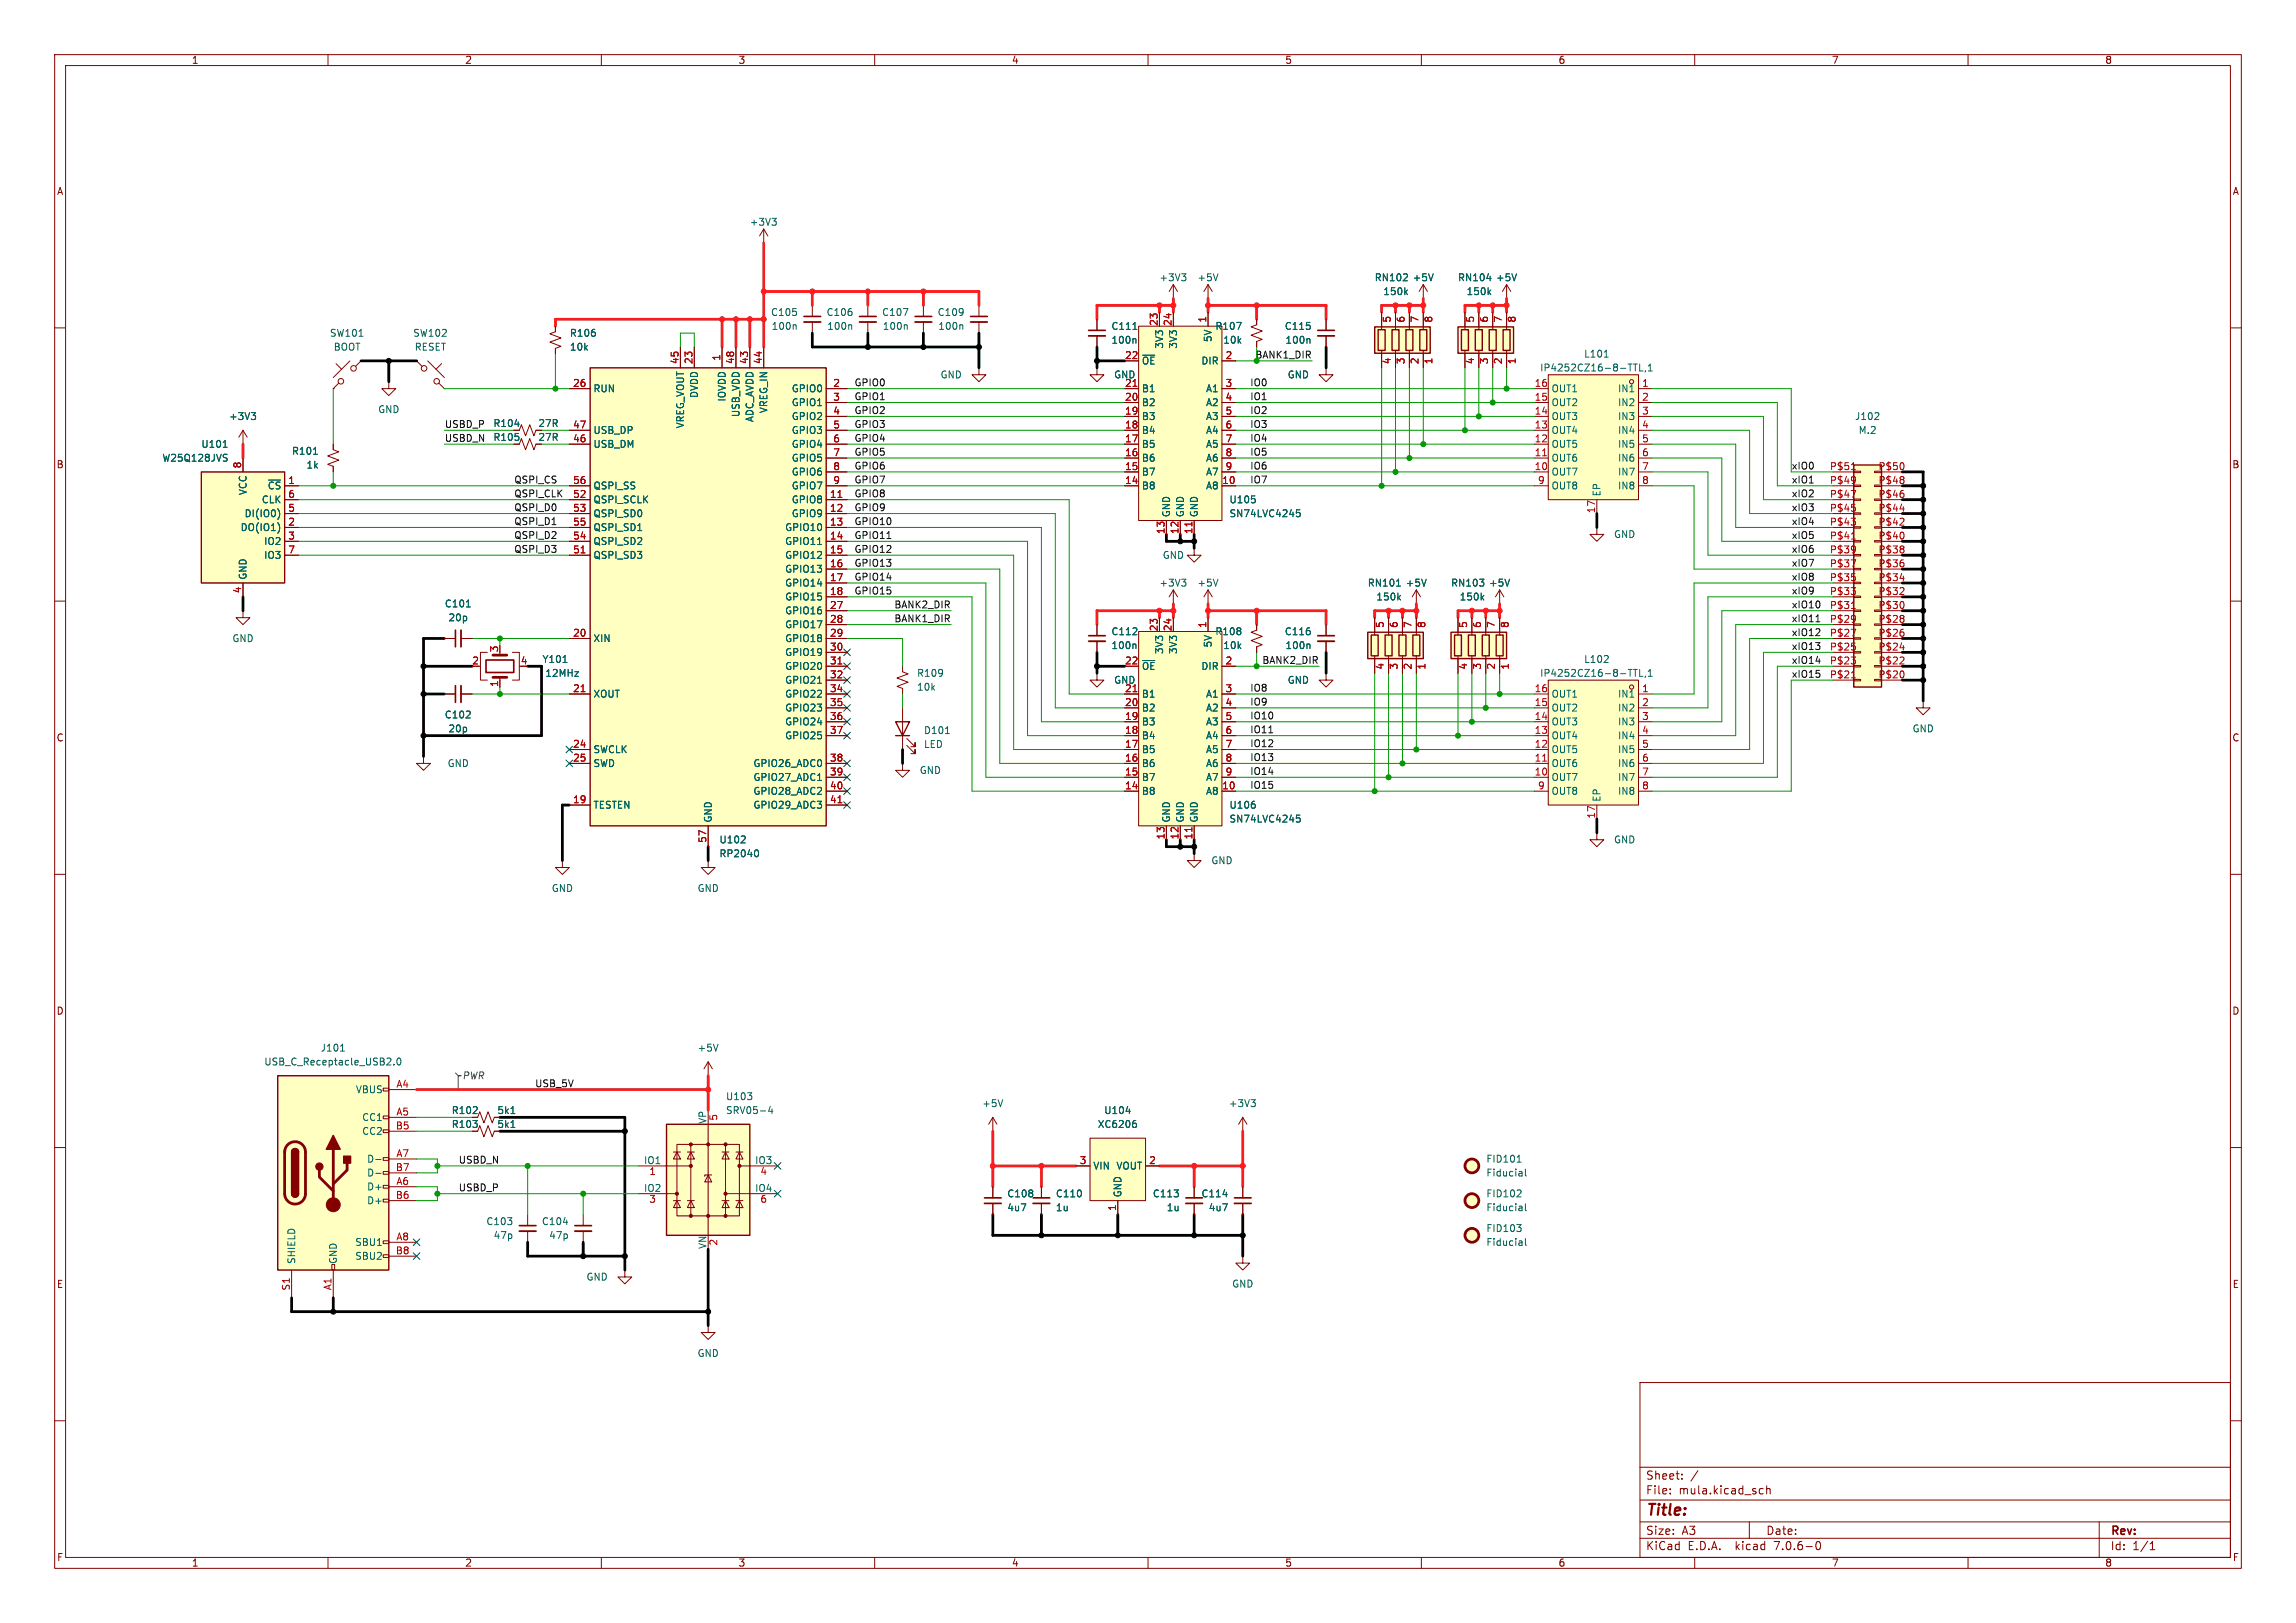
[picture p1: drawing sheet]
<svg xmlns="http://www.w3.org/2000/svg" width="420mm" height="297mm" viewBox="0 0 420 297" stroke-linecap="round" stroke-linejoin="round" font-family="sans-serif">
<defs><g id="words">
<text font-size="2.8" fill="#840000" x="301" y="277.9">Title:</text>
<g font-size="2.1" fill="#840000">
<text x="301" y="273.7">File:</text>
<text x="301" y="271">Sheet:</text>
<text x="307.1" y="273.7">mula.kicad_sch</text>
<text x="301" y="281.1">Size:</text>
<text x="307.6" y="281.1">A3</text>
<text x="323" y="281.1">Date:</text>
<text x="386" y="281.3">Rev:</text>
<text x="301" y="283.9">KiCad</text>
<text x="308.7" y="283.9">E.D.A.</text>
<text x="317.6" y="283.9">kicad</text>
<text x="324.8" y="283.9">7.0.6-0</text>
<text x="386" y="283.9">Id:</text>
<text x="390.1" y="283.9">1/1</text>
</g>
<g font-size="1.8" fill="#840000">
<text x="35" y="11.9">1</text>
<text x="85" y="11.9">2</text>
<text x="135" y="11.9">3</text>
<text x="185" y="11.9">4</text>
<text x="235" y="11.9">5</text>
<text x="285" y="11.9">6</text>
<text x="335" y="11.9">7</text>
<text x="385" y="11.9">8</text>
<text x="10.3" y="35.9">A</text>
<text x="408.3" y="35.9">A</text>
<text x="98.4" y="80.9">27R</text>
<text x="98.4" y="78.3">27R</text>
<text x="10.3" y="85.9">B</text>
<text x="408.2" y="85.9">B</text>
<text x="10.3" y="135.9">C</text>
<text x="408.2" y="135.9">C</text>
<text x="10.3" y="185.9">D</text>
<text x="408.2" y="185.9">D</text>
<text x="90.9" y="204.1">5k1</text>
<text x="90.9" y="206.6">5k1</text>
<text x="10.3" y="235.9">E</text>
<text x="408.3" y="235.9">E</text>
<text x="10.3" y="285.9">F</text>
<text x="35" y="286.9">1</text>
<text x="85" y="286.9">2</text>
<text x="135" y="286.9">3</text>
<text x="185" y="286.9">4</text>
<text x="235" y="286.9">5</text>
<text x="285" y="286.9">6</text>
<text x="335" y="286.9">7</text>
<text x="385" y="286.9">8</text>
<text x="408.3" y="285.9">F</text>
</g>
<g font-size="1.8" fill="#006464">
<text x="137.1" y="41.5">+3V3</text>
<text x="212" y="51.7">+3V3</text>
<text x="218.9" y="51.7">+5V</text>
<text x="251.4" y="51.7">RN102</text>
<text x="258.3" y="51.7">+5V</text>
<text x="266.6" y="51.7">RN104</text>
<text x="273.6" y="51.7">+5V</text>
<text x="140.9" y="58">C105</text>
<text x="151.1" y="58">C106</text>
<text x="161.3" y="58">C107</text>
<text x="171.4" y="58">C109</text>
<text x="252.9" y="54.2">150k</text>
<text x="268.2" y="54.2">150k</text>
<text x="60.3" y="61.8">SW101</text>
<text x="60.9" y="64.4">BOOT</text>
<text x="75.5" y="61.8">SW102</text>
<text x="75.8" y="64.4">RESET</text>
<text x="104.1" y="61.8">R106</text>
<text x="104.1" y="64.4">10k</text>
<text x="141.1" y="60.6">100n</text>
<text x="151.2" y="60.6">100n</text>
<text x="161.4" y="60.6">100n</text>
<text x="171.5" y="60.6">100n</text>
<text x="203.2" y="60.6">C111</text>
<text x="203.2" y="63.1">100n</text>
<text x="213" y="63.9" transform="rotate(-90 213 63.9)">3V3</text>
<text x="215.5" y="63.9" transform="rotate(-90 215.5 63.9)">3V3</text>
<text x="221.8" y="62.7" transform="rotate(-90 221.8 62.7)">5V</text>
<text x="222.2" y="60.6">R107</text>
<text x="223.7" y="63.1">10k</text>
<text x="234.9" y="60.6">C115</text>
<text x="235" y="63.1">100n</text>
<text x="289.7" y="65.6">L101</text>
<text x="108.5" y="72">RUN</text>
<text x="144.7" y="72">GPIO0</text>
<text x="172" y="69.4">GND</text>
<text x="203.7" y="69.4">GND</text>
<text x="208.8" y="72">B1</text>
<text x="208.8" y="66.9">~{OE}</text>
<text x="219.7" y="66.9">DIR</text>
<text x="220.5" y="72">A1</text>
<text x="235.5" y="69.4">GND</text>
<text x="281.6" y="68.2">IP4252CZ16-8-TTL,1</text>
<text x="283.7" y="72">OUT1</text>
<text x="295.9" y="72">IN1</text>
<text x="41.8" y="77.1">+3V3</text>
<text x="69.1" y="75.8">GND</text>
<text x="127.9" y="72.9" transform="rotate(-90 127.9 72.9)">DVDD</text>
<text x="132.9" y="73.6" transform="rotate(-90 132.9 73.6)">IOVDD</text>
<text x="135.5" y="76.4" transform="rotate(-90 135.5 76.4)">USB_VDD</text>
<text x="138" y="77.3" transform="rotate(-90 138 77.3)">ADC_AVDD</text>
<text x="140.6" y="75.7" transform="rotate(-90 140.6 75.7)">VREG_IN</text>
<text x="144.7" y="74.5">GPIO1</text>
<text x="144.7" y="77.1">GPIO2</text>
<text x="208.8" y="77.1">B3</text>
<text x="208.8" y="74.5">B2</text>
<text x="220.5" y="74.5">A2</text>
<text x="220.5" y="77.1">A3</text>
<text x="283.7" y="77.1">OUT3</text>
<text x="283.7" y="74.5">OUT2</text>
<text x="295.9" y="74.5">IN2</text>
<text x="295.9" y="77.1">IN3</text>
<text x="339.2" y="77.1">J102</text>
<text x="36.7" y="82.1">U101</text>
<text x="53.3" y="83.4">R101</text>
<text x="90.2" y="80.9">R105</text>
<text x="90.2" y="78.3">R104</text>
<text x="108.5" y="82.1">USB_DM</text>
<text x="108.5" y="79.6">USB_DP</text>
<text x="125.3" y="78.5" transform="rotate(-90 125.3 78.5)">VREG_VOUT</text>
<text x="144.7" y="79.6">GPIO3</text>
<text x="144.7" y="82.1">GPIO4</text>
<text x="208.8" y="82.1">B5</text>
<text x="208.8" y="79.6">B4</text>
<text x="220.5" y="79.6">A4</text>
<text x="220.5" y="82.1">A5</text>
<text x="283.7" y="82.1">OUT5</text>
<text x="283.7" y="79.6">OUT4</text>
<text x="295.9" y="79.6">IN4</text>
<text x="295.9" y="82.1">IN5</text>
<text x="339.9" y="79.6">M.2</text>
<text x="29.6" y="84.7">W25Q128JVS</text>
<text x="48.9" y="89.8">~{CS}</text>
<text x="56" y="86">1k</text>
<text x="108.5" y="89.8">QSPI_SS</text>
<text x="144.7" y="84.7">GPIO5</text>
<text x="144.7" y="87.2">GPIO6</text>
<text x="144.7" y="89.8">GPIO7</text>
<text x="208.8" y="89.8">B8</text>
<text x="208.8" y="87.2">B7</text>
<text x="208.8" y="84.7">B6</text>
<text x="220.5" y="89.8">A8</text>
<text x="220.5" y="84.7">A6</text>
<text x="220.5" y="87.2">A7</text>
<text x="283.7" y="87.2">OUT7</text>
<text x="283.7" y="84.7">OUT6</text>
<text x="283.7" y="89.8">OUT8</text>
<text x="295.9" y="84.7">IN6</text>
<text x="295.9" y="87.2">IN7</text>
<text x="295.9" y="89.8">IN8</text>
<text x="44.6" y="94.8">DI(IO0)</text>
<text x="45.3" y="90.7" transform="rotate(-90 45.3 90.7)">VCC</text>
<text x="47.8" y="92.3">CLK</text>
<text x="108.5" y="92.3">QSPI_SCLK</text>
<text x="108.5" y="94.8">QSPI_SD0</text>
<text x="144.7" y="92.3">GPIO8</text>
<text x="144.7" y="94.8">GPIO9</text>
<text x="214.2" y="94.7" transform="rotate(-90 214.2 94.7)">GND</text>
<text x="216.8" y="94.7" transform="rotate(-90 216.8 94.7)">GND</text>
<text x="219.3" y="94.7" transform="rotate(-90 219.3 94.7)">GND</text>
<text x="224.8" y="94.8">SN74LVC4245</text>
<text x="224.8" y="92.3">U105</text>
<text x="293" y="90.9" transform="rotate(-90 293 90.9)">EP</text>
<text x="43.9" y="97.4">DO(IO1)</text>
<text x="48.2" y="99.9">IO2</text>
<text x="108.5" y="99.9">QSPI_SD2</text>
<text x="108.5" y="97.4">QSPI_SD1</text>
<text x="143.5" y="97.4">GPIO10</text>
<text x="143.5" y="99.9">GPIO11</text>
<text x="295.1" y="98.7">GND</text>
<text x="45.3" y="106.2" transform="rotate(-90 45.3 106.2)">GND</text>
<text x="48.2" y="102.5">IO3</text>
<text x="108.5" y="102.5">QSPI_SD3</text>
<text x="143.5" y="102.5">GPIO12</text>
<text x="143.5" y="105">GPIO13</text>
<text x="143.5" y="107.5">GPIO14</text>
<text x="212" y="107.5">+3V3</text>
<text x="212.6" y="102.5">GND</text>
<text x="218.9" y="107.5">+5V</text>
<text x="250.1" y="107.5">RN101</text>
<text x="257" y="107.5">+5V</text>
<text x="265.3" y="107.5">RN103</text>
<text x="272.3" y="107.5">+5V</text>
<text x="81.3" y="111.4">C101</text>
<text x="81.9" y="113.9">20p</text>
<text x="143.5" y="110.1">GPIO15</text>
<text x="143.5" y="112.6">GPIO16</text>
<text x="251.7" y="110.1">150k</text>
<text x="266.9" y="110.1">150k</text>
<text x="42.4" y="117.7">GND</text>
<text x="108.5" y="117.7">XIN</text>
<text x="143.5" y="115.2">GPIO17</text>
<text x="143.5" y="117.7">GPIO18</text>
<text x="203.2" y="116.4">C112</text>
<text x="203.2" y="119">100n</text>
<text x="213" y="119.8" transform="rotate(-90 213 119.8)">3V3</text>
<text x="215.5" y="119.8" transform="rotate(-90 215.5 119.8)">3V3</text>
<text x="221.8" y="118.6" transform="rotate(-90 221.8 118.6)">5V</text>
<text x="222.2" y="116.4">R108</text>
<text x="223.7" y="119">10k</text>
<text x="234.9" y="116.4">C116</text>
<text x="235" y="119">100n</text>
<text x="99.1" y="121.5">Y101</text>
<text x="99.7" y="124.1">12MHz</text>
<text x="143.5" y="120.2">GPIO19</text>
<text x="143.5" y="122.8">GPIO20</text>
<text x="143.5" y="125.3">GPIO21</text>
<text x="167.6" y="124.1">R109</text>
<text x="203.7" y="125.3">GND</text>
<text x="208.8" y="122.8">~{OE}</text>
<text x="219.7" y="122.8">DIR</text>
<text x="235.5" y="125.3">GND</text>
<text x="281.6" y="124.1">IP4252CZ16-8-TTL,1</text>
<text x="289.7" y="121.5">L102</text>
<text x="81.3" y="131.7">C102</text>
<text x="108.5" y="127.9">XOUT</text>
<text x="143.5" y="127.9">GPIO22</text>
<text x="143.5" y="130.4">GPIO23</text>
<text x="167.6" y="126.6">10k</text>
<text x="208.8" y="130.4">B2</text>
<text x="208.8" y="127.9">B1</text>
<text x="220.5" y="127.9">A1</text>
<text x="220.5" y="130.4">A2</text>
<text x="283.7" y="130.4">OUT2</text>
<text x="283.7" y="127.9">OUT1</text>
<text x="295.9" y="127.9">IN1</text>
<text x="295.9" y="130.4">IN2</text>
<text x="81.9" y="134.2">20p</text>
<text x="143.5" y="132.9">GPIO24</text>
<text x="143.5" y="135.5">GPIO25</text>
<text x="168.9" y="134.5">D101</text>
<text x="168.9" y="137.1">LED</text>
<text x="208.8" y="135.5">B4</text>
<text x="208.8" y="132.9">B3</text>
<text x="220.5" y="132.9">A3</text>
<text x="220.5" y="135.5">A4</text>
<text x="283.7" y="135.5">OUT4</text>
<text x="283.7" y="132.9">OUT3</text>
<text x="295.9" y="132.9">IN3</text>
<text x="295.9" y="135.5">IN4</text>
<text x="349.8" y="134.2">GND</text>
<text x="81.8" y="140.6">GND</text>
<text x="108.5" y="138">SWCLK</text>
<text x="108.5" y="140.6">SWD</text>
<text x="137.7" y="140.6">GPIO26_ADC0</text>
<text x="137.7" y="143.1">GPIO27_ADC1</text>
<text x="168.1" y="141.8">GND</text>
<text x="208.8" y="143.1">B7</text>
<text x="208.8" y="140.6">B6</text>
<text x="208.8" y="138">B5</text>
<text x="220.5" y="138">A5</text>
<text x="220.5" y="140.6">A6</text>
<text x="220.5" y="143.1">A7</text>
<text x="283.7" y="143.1">OUT7</text>
<text x="283.7" y="140.6">OUT6</text>
<text x="283.7" y="138">OUT5</text>
<text x="295.9" y="138">IN5</text>
<text x="295.9" y="140.6">IN6</text>
<text x="295.9" y="143.1">IN7</text>
<text x="108.5" y="148.2">TESTEN</text>
<text x="137.7" y="145.6">GPIO28_ADC2</text>
<text x="137.7" y="148.2">GPIO29_ADC3</text>
<text x="208.8" y="145.6">B8</text>
<text x="220.5" y="145.6">A8</text>
<text x="224.8" y="148.2">U106</text>
<text x="283.7" y="145.6">OUT8</text>
<text x="293" y="146.8" transform="rotate(-90 293 146.8)">EP</text>
<text x="295.9" y="145.6">IN8</text>
<text x="130.4" y="150.6" transform="rotate(-90 130.4 150.6)">GND</text>
<text x="131.5" y="154.5">U102</text>
<text x="214.2" y="150.6" transform="rotate(-90 214.2 150.6)">GND</text>
<text x="216.8" y="150.6" transform="rotate(-90 216.8 150.6)">GND</text>
<text x="219.3" y="150.6" transform="rotate(-90 219.3 150.6)">GND</text>
<text x="224.8" y="150.7">SN74LVC4245</text>
<text x="295.1" y="154.5">GND</text>
<text x="131.5" y="157.1">RP2040</text>
<text x="221.5" y="158.3">GND</text>
<text x="100.8" y="163.4">GND</text>
<text x="127.5" y="163.4">GND</text>
<text x="48.2" y="195.2">USB_C_Receptacle_USB2.0</text>
<text x="58.6" y="192.6">J101</text>
<text x="127.5" y="192.6">+5V</text>
<text x="65" y="200.3">VBUS</text>
<text x="132.7" y="201.5">U103</text>
<text x="179.6" y="202.8">+5V</text>
<text x="224.7" y="202.8">+3V3</text>
<text x="66.2" y="205.3">CC1</text>
<text x="66.2" y="207.9">CC2</text>
<text x="82.5" y="204.1">R102</text>
<text x="82.5" y="206.6">R103</text>
<text x="129.3" y="205.8" transform="rotate(-90 129.3 205.8)">VP</text>
<text x="132.7" y="204.1">SRV05-4</text>
<text x="200.7" y="206.6">XC6206</text>
<text x="201.9" y="204.1">U104</text>
<text x="67.1" y="213">D-</text>
<text x="67.1" y="215.5">D-</text>
<text x="117.7" y="213.1">IO1</text>
<text x="138" y="213.1">IO3</text>
<text x="199.9" y="214.2">VIN</text>
<text x="204.1" y="214.2">VOUT</text>
<text x="271.8" y="213">FID101</text>
<text x="271.8" y="215.5">Fiducial</text>
<text x="67.1" y="218">D+</text>
<text x="67.1" y="220.6">D+</text>
<text x="117.7" y="218.2">IO2</text>
<text x="138" y="218.2">IO4</text>
<text x="184.2" y="219.3">C108</text>
<text x="184.2" y="221.8">4u7</text>
<text x="193" y="219.3">C110</text>
<text x="193" y="221.8">1u</text>
<text x="205.3" y="219.2" transform="rotate(-90 205.3 219.2)">GND</text>
<text x="210.8" y="219.3">C113</text>
<text x="213.3" y="221.8">1u</text>
<text x="219.7" y="219.3">C114</text>
<text x="221" y="221.8">4u7</text>
<text x="271.8" y="219.3">FID102</text>
<text x="271.8" y="221.8">Fiducial</text>
<text x="88.9" y="224.4">C103</text>
<text x="90.2" y="226.9">47p</text>
<text x="99" y="224.4">C104</text>
<text x="100.4" y="226.9">47p</text>
<text x="271.8" y="225.7">FID103</text>
<text x="54.2" y="231.4" transform="rotate(-90 54.2 231.4)">SHIELD</text>
<text x="61.8" y="231.4" transform="rotate(-90 61.8 231.4)">GND</text>
<text x="64.9" y="228.2">SBU1</text>
<text x="64.9" y="230.7">SBU2</text>
<text x="129.3" y="228.6" transform="rotate(-90 129.3 228.6)">VN</text>
<text x="271.8" y="228.2">Fiducial</text>
<text x="107.2" y="234.5">GND</text>
<text x="225.3" y="235.8">GND</text>
<text x="127.5" y="248.5">GND</text>
</g>
<g font-size="1.8" fill="#a90000">
<text x="211.8" y="59.7" transform="rotate(-90 211.8 59.7)">23</text>
<text x="214.4" y="59.7" transform="rotate(-90 214.4 59.7)">24</text>
<text x="220.7" y="59.1" transform="rotate(-90 220.7 59.1)">1</text>
<text x="254.7" y="59.1" transform="rotate(-90 254.7 59.1)">5</text>
<text x="257.3" y="59.1" transform="rotate(-90 257.3 59.1)">6</text>
<text x="259.8" y="59.1" transform="rotate(-90 259.8 59.1)">7</text>
<text x="262.3" y="59.1" transform="rotate(-90 262.3 59.1)">8</text>
<text x="270" y="59.1" transform="rotate(-90 270 59.1)">5</text>
<text x="272.5" y="59.1" transform="rotate(-90 272.5 59.1)">6</text>
<text x="275" y="59.1" transform="rotate(-90 275 59.1)">7</text>
<text x="277.6" y="59.1" transform="rotate(-90 277.6 59.1)">8</text>
<text x="205.7" y="65.8">22</text>
<text x="224.1" y="65.8">2</text>
<text x="104.7" y="70.9">26</text>
<text x="124.2" y="66.7" transform="rotate(-90 124.2 66.7)">45</text>
<text x="126.7" y="66.7" transform="rotate(-90 126.7 66.7)">23</text>
<text x="131.8" y="66.1" transform="rotate(-90 131.8 66.1)">1</text>
<text x="134.4" y="66.7" transform="rotate(-90 134.4 66.7)">48</text>
<text x="136.9" y="66.7" transform="rotate(-90 136.9 66.7)">43</text>
<text x="139.4" y="66.7" transform="rotate(-90 139.4 66.7)">44</text>
<text x="152.3" y="70.9">2</text>
<text x="205.7" y="70.9">21</text>
<text x="224.1" y="70.9">3</text>
<text x="254.7" y="66.7" transform="rotate(-90 254.7 66.7)">4</text>
<text x="257.3" y="66.7" transform="rotate(-90 257.3 66.7)">3</text>
<text x="259.8" y="66.7" transform="rotate(-90 259.8 66.7)">2</text>
<text x="262.3" y="66.7" transform="rotate(-90 262.3 66.7)">1</text>
<text x="270" y="66.7" transform="rotate(-90 270 66.7)">4</text>
<text x="272.5" y="66.7" transform="rotate(-90 272.5 66.7)">3</text>
<text x="275" y="66.7" transform="rotate(-90 275 66.7)">2</text>
<text x="277.6" y="66.7" transform="rotate(-90 277.6 66.7)">1</text>
<text x="280.6" y="70.9">16</text>
<text x="300.3" y="70.9">1</text>
<text x="152.3" y="73.4">3</text>
<text x="152.3" y="75.9">4</text>
<text x="205.7" y="75.9">19</text>
<text x="205.7" y="73.4">20</text>
<text x="224.1" y="73.4">4</text>
<text x="224.1" y="75.9">5</text>
<text x="280.6" y="75.9">14</text>
<text x="280.6" y="73.4">15</text>
<text x="300.3" y="73.4">2</text>
<text x="300.3" y="75.9">3</text>
<text x="104.7" y="81">46</text>
<text x="104.7" y="78.5">47</text>
<text x="152.3" y="78.5">5</text>
<text x="152.3" y="81">6</text>
<text x="152.3" y="83.6">7</text>
<text x="205.7" y="83.6">16</text>
<text x="205.7" y="81">17</text>
<text x="205.7" y="78.5">18</text>
<text x="224.1" y="78.5">6</text>
<text x="224.1" y="81">7</text>
<text x="224.1" y="83.6">8</text>
<text x="280.6" y="83.6">11</text>
<text x="280.6" y="81">12</text>
<text x="280.6" y="78.5">13</text>
<text x="300.3" y="78.5">4</text>
<text x="300.3" y="81">5</text>
<text x="300.3" y="83.6">6</text>
<text x="44.2" y="85.8" transform="rotate(-90 44.2 85.8)">8</text>
<text x="52.6" y="88.6">1</text>
<text x="104.7" y="88.6">56</text>
<text x="152.3" y="86.1">8</text>
<text x="152.3" y="88.6">9</text>
<text x="205.7" y="88.6">14</text>
<text x="205.7" y="86.1">15</text>
<text x="223.5" y="88.6">10</text>
<text x="224.1" y="86.1">9</text>
<text x="280.6" y="86.1">10</text>
<text x="281.2" y="88.6">9</text>
<text x="300.3" y="86.1">7</text>
<text x="300.3" y="88.6">8</text>
<text x="334.6" y="88.6">P$49</text>
<text x="334.6" y="86.1">P$51</text>
<text x="343.5" y="88.6">P$48</text>
<text x="343.5" y="86.1">P$50</text>
<text x="52.6" y="93.7">5</text>
<text x="52.6" y="91.2">6</text>
<text x="104.7" y="91.2">52</text>
<text x="104.7" y="93.7">53</text>
<text x="151.7" y="91.2">11</text>
<text x="151.7" y="93.7">12</text>
<text x="291.8" y="94" transform="rotate(-90 291.8 94)">17</text>
<text x="334.6" y="93.7">P$45</text>
<text x="334.6" y="91.2">P$47</text>
<text x="343.5" y="93.7">P$44</text>
<text x="343.5" y="91.2">P$46</text>
<text x="52.6" y="96.3">2</text>
<text x="52.6" y="98.8">3</text>
<text x="52.6" y="101.3">7</text>
<text x="104.7" y="101.3">51</text>
<text x="104.7" y="98.8">54</text>
<text x="104.7" y="96.3">55</text>
<text x="151.7" y="96.3">13</text>
<text x="151.7" y="98.8">14</text>
<text x="151.7" y="101.3">15</text>
<text x="213.1" y="97.8" transform="rotate(-90 213.1 97.8)">13</text>
<text x="215.6" y="97.8" transform="rotate(-90 215.6 97.8)">12</text>
<text x="218.2" y="97.8" transform="rotate(-90 218.2 97.8)">11</text>
<text x="334.6" y="101.3">P$39</text>
<text x="334.6" y="98.8">P$41</text>
<text x="334.6" y="96.3">P$43</text>
<text x="343.5" y="101.3">P$38</text>
<text x="343.5" y="98.8">P$40</text>
<text x="343.5" y="96.3">P$42</text>
<text x="151.7" y="103.9">16</text>
<text x="151.7" y="106.4">17</text>
<text x="334.6" y="106.4">P$35</text>
<text x="334.6" y="103.9">P$37</text>
<text x="343.5" y="106.4">P$34</text>
<text x="343.5" y="103.9">P$36</text>
<text x="44.2" y="108.7" transform="rotate(-90 44.2 108.7)">4</text>
<text x="151.7" y="109">18</text>
<text x="151.7" y="111.5">27</text>
<text x="334.6" y="111.5">P$31</text>
<text x="334.6" y="109">P$33</text>
<text x="343.5" y="111.5">P$30</text>
<text x="343.5" y="109">P$32</text>
<text x="91.2" y="119.5" transform="rotate(-90 91.2 119.5)">3</text>
<text x="104.7" y="116.6">20</text>
<text x="151.7" y="114">28</text>
<text x="151.7" y="116.6">29</text>
<text x="151.7" y="119.1">30</text>
<text x="211.8" y="115.6" transform="rotate(-90 211.8 115.6)">23</text>
<text x="214.4" y="115.6" transform="rotate(-90 214.4 115.6)">24</text>
<text x="220.7" y="115" transform="rotate(-90 220.7 115)">1</text>
<text x="253.4" y="115" transform="rotate(-90 253.4 115)">5</text>
<text x="256" y="115" transform="rotate(-90 256 115)">6</text>
<text x="258.5" y="115" transform="rotate(-90 258.5 115)">7</text>
<text x="261.1" y="115" transform="rotate(-90 261.1 115)">8</text>
<text x="268.7" y="115" transform="rotate(-90 268.7 115)">5</text>
<text x="271.2" y="115" transform="rotate(-90 271.2 115)">6</text>
<text x="273.8" y="115" transform="rotate(-90 273.8 115)">7</text>
<text x="276.3" y="115" transform="rotate(-90 276.3 115)">8</text>
<text x="334.6" y="119.1">P$25</text>
<text x="334.6" y="116.6">P$27</text>
<text x="334.6" y="114">P$29</text>
<text x="343.5" y="119.1">P$24</text>
<text x="343.5" y="116.6">P$26</text>
<text x="343.5" y="114">P$28</text>
<text x="86.3" y="121.7">2</text>
<text x="91.2" y="125.8" transform="rotate(-90 91.2 125.8)">1</text>
<text x="95.2" y="121.7">4</text>
<text x="151.7" y="121.7">31</text>
<text x="151.7" y="124.2">32</text>
<text x="205.7" y="121.7">22</text>
<text x="224.1" y="121.7">2</text>
<text x="253.4" y="122.6" transform="rotate(-90 253.4 122.6)">4</text>
<text x="256" y="122.6" transform="rotate(-90 256 122.6)">3</text>
<text x="258.5" y="122.6" transform="rotate(-90 258.5 122.6)">2</text>
<text x="261.1" y="122.6" transform="rotate(-90 261.1 122.6)">1</text>
<text x="268.7" y="122.6" transform="rotate(-90 268.7 122.6)">4</text>
<text x="271.2" y="122.6" transform="rotate(-90 271.2 122.6)">3</text>
<text x="273.8" y="122.6" transform="rotate(-90 273.8 122.6)">2</text>
<text x="276.3" y="122.6" transform="rotate(-90 276.3 122.6)">1</text>
<text x="334.6" y="124.2">P$21</text>
<text x="334.6" y="121.7">P$23</text>
<text x="343.5" y="124.2">P$20</text>
<text x="343.5" y="121.7">P$22</text>
<text x="104.7" y="126.7">21</text>
<text x="151.7" y="126.7">34</text>
<text x="151.7" y="129.3">35</text>
<text x="151.7" y="131.8">36</text>
<text x="205.7" y="131.8">19</text>
<text x="205.7" y="129.3">20</text>
<text x="205.7" y="126.7">21</text>
<text x="224.1" y="126.7">3</text>
<text x="224.1" y="129.3">4</text>
<text x="224.1" y="131.8">5</text>
<text x="280.6" y="131.8">14</text>
<text x="280.6" y="129.3">15</text>
<text x="280.6" y="126.7">16</text>
<text x="300.3" y="126.7">1</text>
<text x="300.3" y="129.3">2</text>
<text x="300.3" y="131.8">3</text>
<text x="104.7" y="136.9">24</text>
<text x="151.7" y="134.4">37</text>
<text x="205.7" y="136.9">17</text>
<text x="205.7" y="134.4">18</text>
<text x="224.1" y="134.4">6</text>
<text x="224.1" y="136.9">7</text>
<text x="280.6" y="136.9">12</text>
<text x="280.6" y="134.4">13</text>
<text x="300.3" y="134.4">4</text>
<text x="300.3" y="136.9">5</text>
<text x="104.7" y="139.4">25</text>
<text x="151.7" y="139.4">38</text>
<text x="151.7" y="142">39</text>
<text x="205.7" y="142">15</text>
<text x="205.7" y="139.4">16</text>
<text x="224.1" y="139.4">8</text>
<text x="224.1" y="142">9</text>
<text x="280.6" y="142">10</text>
<text x="280.6" y="139.4">11</text>
<text x="300.3" y="139.4">6</text>
<text x="300.3" y="142">7</text>
<text x="104.7" y="147.1">19</text>
<text x="151.7" y="144.5">40</text>
<text x="151.7" y="147.1">41</text>
<text x="205.7" y="144.5">14</text>
<text x="223.5" y="144.5">10</text>
<text x="281.2" y="144.5">9</text>
<text x="291.8" y="149.9" transform="rotate(-90 291.8 149.9)">17</text>
<text x="300.3" y="144.5">8</text>
<text x="129.3" y="154.3" transform="rotate(-90 129.3 154.3)">57</text>
<text x="213.1" y="153.7" transform="rotate(-90 213.1 153.7)">13</text>
<text x="215.6" y="153.7" transform="rotate(-90 215.6 153.7)">12</text>
<text x="218.2" y="153.7" transform="rotate(-90 218.2 153.7)">11</text>
<text x="72.4" y="199.1">A4</text>
<text x="72.3" y="206.8">B5</text>
<text x="72.4" y="204.2">A5</text>
<text x="131.5" y="205.2" transform="rotate(-90 131.5 205.2)">5</text>
<text x="72.3" y="214.4">B7</text>
<text x="72.4" y="211.8">A7</text>
<text x="118.7" y="215.3">1</text>
<text x="139" y="215.3">4</text>
<text x="197.4" y="213.1">3</text>
<text x="210.1" y="213.1">2</text>
<text x="72.3" y="219.5">B6</text>
<text x="72.4" y="216.9">A6</text>
<text x="118.7" y="220.4">3</text>
<text x="139" y="220.4">6</text>
<text x="204.2" y="221.7" transform="rotate(-90 204.2 221.7)">1</text>
<text x="72.4" y="227.1">A8</text>
<text x="72.3" y="229.6">B8</text>
<text x="131.5" y="228" transform="rotate(-90 131.5 228)">2</text>
<text x="53.1" y="236.3" transform="rotate(-90 53.1 236.3)">S1</text>
<text x="60.7" y="236.2" transform="rotate(-90 60.7 236.2)">A1</text>
</g>
<text font-size="1.8" fill="#009600" x="229.5" y="65.7">BANK1_DIR</text>
<g font-size="1.8" fill="#0f0f0f">
<text x="156.2" y="70.8">GPIO0</text>
<text x="228.6" y="70.8">IO0</text>
<text x="156.2" y="73.3">GPIO1</text>
<text x="156.2" y="75.9">GPIO2</text>
<text x="228.6" y="75.9">IO2</text>
<text x="228.6" y="73.3">IO1</text>
<text x="81.3" y="80.9">USBD_N</text>
<text x="81.3" y="78.4">USBD_P</text>
<text x="156.2" y="83.5">GPIO5</text>
<text x="156.2" y="80.9">GPIO4</text>
<text x="156.2" y="78.4">GPIO3</text>
<text x="228.6" y="78.4">IO3</text>
<text x="228.6" y="80.9">IO4</text>
<text x="228.6" y="83.5">IO5</text>
<text x="94" y="88.6">QSPI_CS</text>
<text x="156.2" y="86">GPIO6</text>
<text x="156.2" y="88.6">GPIO7</text>
<text x="228.6" y="88.6">IO7</text>
<text x="228.6" y="86">IO6</text>
<text x="327.7" y="88.6">xIO1</text>
<text x="327.7" y="86">xIO0</text>
<text x="94" y="91.1">QSPI_CLK</text>
<text x="94" y="93.6">QSPI_D0</text>
<text x="156.2" y="93.6">GPIO9</text>
<text x="156.2" y="91.1">GPIO8</text>
<text x="327.7" y="91.1">xIO2</text>
<text x="327.7" y="93.6">xIO3</text>
<text x="94" y="96.2">QSPI_D1</text>
<text x="94" y="98.7">QSPI_D2</text>
<text x="94" y="101.3">QSPI_D3</text>
<text x="156.2" y="101.3">GPIO12</text>
<text x="156.2" y="98.7">GPIO11</text>
<text x="156.2" y="96.2">GPIO10</text>
<text x="327.7" y="96.2">xIO4</text>
<text x="327.7" y="98.7">xIO5</text>
<text x="327.7" y="101.3">xIO6</text>
<text x="156.2" y="106.3">GPIO14</text>
<text x="156.2" y="103.8">GPIO13</text>
<text x="327.7" y="106.3">xIO8</text>
<text x="327.7" y="103.8">xIO7</text>
<text x="156.2" y="108.9">GPIO15</text>
<text x="163.5" y="111.4">BANK2_DIR</text>
<text x="163.5" y="114">BANK1_DIR</text>
<text x="327.7" y="108.9">xIO9</text>
<text x="327.7" y="111.4">xIO10</text>
<text x="327.7" y="114">xIO11</text>
<text x="327.7" y="116.5">xIO12</text>
<text x="327.7" y="119">xIO13</text>
<text x="230.8" y="121.6">BANK2_DIR</text>
<text x="327.7" y="121.6">xIO14</text>
<text x="327.7" y="124.1">xIO15</text>
<text x="228.6" y="131.7">IO10</text>
<text x="228.6" y="129.2">IO9</text>
<text x="228.6" y="126.7">IO8</text>
<text x="228.6" y="134.3">IO11</text>
<text x="228.6" y="136.8">IO12</text>
<text x="228.6" y="139.4">IO13</text>
<text x="228.6" y="141.9">IO14</text>
<text x="228.6" y="144.4">IO15</text>
<text x="97.8" y="199">USB_5V</text>
<text x="83.8" y="213">USBD_N</text>
<text x="83.8" y="218.1">USBD_P</text>
</g>
<text font-size="1.8" fill="#484848" x="84.5" y="197.7">PWR</text>
</g></defs>
<g fill="none" stroke="#840000" stroke-width=".18">
<path d="M10 10h400v277h-400zM12 12h396v273h-396zM60 10v2M110 10v2M160 10v2M210 10v2M260 10v2M310 10v2M360 10v2M10 60h2M101.6 59.7v1l-1 .4 2 .7-2 .8 2 .8-1 .4v1M139.7 41.9l-.8 1.3"/>
<path d="M139.7 41.9v2.6M139.7 41.9l.8 1.3M148.6 55.9v2M148.6 58.9v2.1M158.7 55.9v2M158.7 58.9v2.1M168.9 55.9v2M168.9 58.9v2.1M179.1 55.9v2M179.1 58.9v2.1M200.7 58.4v2.1M208.3 59.7h15.2v35.6h-15.2z"/>
<path d="M212.1 57.2v2.5M214.6 52.1v2.5M214.6 57.2v2.5M214.6 52.1l-.7 1.2M214.6 52.1l.8 1.2M221 52.1v2.5M221 57.2v2.5M221 52.1l-.8 1.2M221 52.1l.7 1.2M229.9 58.4v1l-1 .4 2 .8-2 .7 2 .8-1 .4v1M242.6 58.4v2.1M252.7 57.2v3.1"/>
<path d="M255.3 57.2v3.1M257.8 57.2v3.1M260.3 52.1l-.7 1.2M260.3 52.1v2.5M260.3 57.2v3.1M260.3 52.1l.8 1.2M268 57.2v3.1M270.5 57.2v3.1M273 57.2v3.1M275.6 52.1l-.8 1.2M275.6 52.1v2.5M275.6 57.2v3.1"/>
<path d="M275.6 52.1l.8 1.2M408 60h2M44.4 78.7v2.6M44.4 78.7l-.7 1.3M44.4 78.7l.8 1.3M61 71.1h.1M61.5 66.5l1 1.1M62 70.1l-1 1M64 66l-3 3.1M66 66l-1 1.1M66 66h.1M71.1 69.9v1.2h1.3l-1.3 1.3-1.3-1.3h1.3"/>
<path d="M76.2 66l1 1.1M76.2 66h.1M78.2 66l3.1 3.1M80.3 70.1l1 1M80.8 66.5l-1 1.1M81.3 71.1h.1M94 78.7h1l.4-1 .7 2.1 .8-2.1 .8 2.1 .3-1.1M104.1 71.1h3.8M104.1 78.7h3.8M124.5 63.5v3.8M127 63.5v3.8M132.1 63.5v3.8"/>
<path d="M134.6 63.5v3.8M137.2 63.5v3.8M139.7 63.5v3.8M151.1 71.1h3.8M151.1 78.7h3.8M151.1 76.2h3.8M151.1 73.7h3.8M179.1 67.3v1.3h1.2l-1.2 1.3-1.3-1.3h1.3M200.7 67.3v1.3h-1.3l1.3 1.3 1.2-1.3h-1.2M200.7 61.5v2M205.7 71.1h2.6M205.7 78.7h2.6"/>
<path d="M205.7 76.2h2.6M205.7 73.7h2.6M205.7 66h2.6M223.5 71.1h2.6M223.5 78.7h2.6M223.5 76.2h2.6M223.5 73.7h2.6M223.5 66h2.6M242.6 67.3v1.3h1.2l-1.2 1.3-1.3-1.3h1.3M242.6 61.5v2M252.7 64.1v3.2M255.3 64.1v3.2"/>
<path d="M257.8 64.1v3.2M260.3 64.1v3.2M268 64.1v3.2M270.5 64.1v3.2M273 64.1v3.2M275.6 64.1v3.2M280.7 71.1h2.5M280.7 78.7h2.5M280.7 76.2h2.5M280.7 73.7h2.5M283.2 68.6h16.5v22.8h-16.5zM299.7 71.1h2.6"/>
<path d="M299.7 78.7h2.6M299.7 76.2h2.6M299.7 73.7h2.6M44.4 83.8v2.6M52.1 99.1h2.5M52.1 96.5h2.5M52.1 94h2.5M52.1 91.4h2.5M52.1 88.9h2.5M61 81.3v1l1 .4-2.1 .7 2.1 .8-2.1 .8 1.1 .3v1.1M94 81.3h1l.4-1 .7 2 .8-2 .8 2 .3-1M104.1 99.1h3.8"/>
<path d="M104.1 96.5h3.8M104.1 94h3.8M104.1 91.4h3.8M104.1 88.9h3.8M104.1 81.3h3.8M151.1 99.1h3.8M151.1 96.5h3.8M151.1 94h3.8M151.1 91.4h3.8M151.1 88.9h3.8M151.1 86.4h3.8M151.1 83.8h3.8"/>
<path d="M151.1 81.3h3.8M205.7 88.9h2.6M205.7 86.4h2.6M205.7 83.8h2.6M205.7 81.3h2.6M213.4 95.3v2.5M215.9 95.3v2.5M218.4 95.3v2.5M223.5 88.9h2.6M223.5 86.4h2.6M223.5 83.8h2.6M223.5 81.3h2.6"/>
<path d="M280.7 88.9h2.5M280.7 86.4h2.5M280.7 83.8h2.5M280.7 81.3h2.5M292.1 96.5v1.3h-1.3l1.3 1.3 1.3-1.3h-1.3M292.1 91.4v2.6M299.7 88.9h2.6M299.7 86.4h2.6M299.7 83.8h2.6M299.7 81.3h2.6M335.3 99.1h3.8M335.3 96.5h3.8"/>
<path d="M335.3 94h3.8M335.3 91.4h3.8M335.3 88.9h3.8M335.3 86.4h3.8M339.1 86.2h1.3v.3h-1.3zM339.1 88.8h1.3v.2h-1.3zM339.1 91.3h1.3v.3h-1.3zM339.1 93.9h1.3v.2h-1.3zM339.1 96.4h1.3v.2h-1.3zM339.1 98.9h1.3v.3h-1.3zM342.9 86.2h1.3v.3h-1.3zM342.9 88.8h1.3v.2h-1.3z"/>
<path d="M342.9 91.3h1.3v.3h-1.3zM342.9 93.9h1.3v.2h-1.3zM342.9 96.4h1.3v.2h-1.3zM342.9 98.9h1.3v.3h-1.3zM344.2 99.1h3.8M344.2 96.5h3.8M344.2 94h3.8M344.2 91.4h3.8M344.2 88.9h3.8M344.2 86.4h3.8M10 110h2M44.4 111.8v1.2h1.3l-1.3 1.3-1.2-1.3h1.2"/>
<path d="M44.4 106.7v2.5M52.1 101.6h2.5M81.3 116.8h2M84.3 116.8h2.1M89.2 119.4h-1.3v5.1h1.3M93.7 119.4h1.3v5.1h-1.3M104.1 116.8h3.8M104.1 101.6h3.8M151.1 119.4h3.8M151.1 116.8h3.8M151.1 114.3h3.8M151.1 111.8h3.8"/>
<path d="M151.1 109.2h3.8M151.1 106.7h3.8M151.1 104.1h3.8M151.1 101.6h3.8M200.7 114.3v2M200.7 117.3v2.1M208.3 115.6h15.2v35.5h-15.2zM212.1 113v2.6M214.6 108v2.5M214.6 113v2.6M214.6 108l-.7 1.2M214.6 108l.8 1.2"/>
<path d="M218.4 100.3v1.3h-1.2l1.2 1.3 1.3-1.3h-1.3M221 108v2.5M221 113v2.6M221 108l-.8 1.2M221 108l.7 1.2M229.9 114.3v1l-1 .4 2 .8-2 .7 2 .8-1 .4v1M242.6 114.3v2M242.6 117.3v2.1M251.5 113v3.2M254 113v3.2M256.5 113v3.2M259.1 108v2.5"/>
<path d="M259.1 113v3.2M259.1 108l-.8 1.2M259.1 108l.7 1.2M266.7 113v3.2M269.2 113v3.2M271.8 113v3.2M274.3 108v2.5M274.3 113v3.2M274.3 108l-.7 1.2M274.3 108l.8 1.2M335.3 119.4h3.8M335.3 116.8h3.8"/>
<path d="M335.3 114.3h3.8M335.3 111.8h3.8M335.3 109.2h3.8M335.3 106.7h3.8M335.3 104.1h3.8M335.3 101.6h3.8M339.1 101.5h1.3v.2h-1.3zM339.1 104h1.3v.3h-1.3zM339.1 106.6h1.3v.2h-1.3zM339.1 109.1h1.3v.2h-1.3zM339.1 111.6h1.3v.3h-1.3zM339.1 114.2h1.3v.2h-1.3z"/>
<path d="M339.1 116.7h1.3v.3h-1.3zM339.1 119.3h1.3v.2h-1.3zM342.9 101.5h1.3v.2h-1.3zM342.9 104h1.3v.3h-1.3zM342.9 106.6h1.3v.2h-1.3zM342.9 109.1h1.3v.2h-1.3zM342.9 111.6h1.3v.3h-1.3zM342.9 114.2h1.3v.2h-1.3zM342.9 116.7h1.3v.3h-1.3zM342.9 119.3h1.3v.2h-1.3zM344.2 119.4h3.8M344.2 116.8h3.8"/>
<path d="M344.2 114.3h3.8M344.2 111.8h3.8M344.2 109.2h3.8M344.2 106.7h3.8M344.2 104.1h3.8M344.2 101.6h3.8M408 110h2M77.5 138.4v1.3h1.2l-1.2 1.3-1.3-1.3h1.3M81.3 127h2M84.3 127h2.1M87.6 121.9h.3M91.4 124v1.7"/>
<path d="M104.1 127h3.8M104.1 139.7h3.8M104.1 137.2h3.8M151.1 121.9h3.8M151.1 127h3.8M151.1 124.5h3.8M151.1 139.7h3.8M151.1 134.6h3.8M151.1 132.1h3.8M151.1 129.5h3.8M165.1 121.9v1l1 .4-2 .8 2 .7-2 .8 1 .4v1M165.1 139.7v1.3h-1.3l1.3 1.2 1.3-1.2h-1.3"/>
<path d="M165.1 129.5v7.7M165.9 136.4l1.5 1.5v-.7v.7h-.8M165.9 135.1l1.5 1.6v-.8v.8h-.8M200.7 123.2v1.3h-1.3l1.3 1.2 1.2-1.2h-1.2M205.7 121.9h2.6M205.7 127h2.6M205.7 139.7h2.6M205.7 137.2h2.6M205.7 134.6h2.6M205.7 132.1h2.6M205.7 129.5h2.6M223.5 121.9h2.6"/>
<path d="M223.5 127h2.6M223.5 139.7h2.6M223.5 137.2h2.6M223.5 134.6h2.6M223.5 132.1h2.6M223.5 129.5h2.6M242.6 123.2v1.3h1.2l-1.2 1.2-1.3-1.2h1.3M251.5 120v3.2M254 120v3.2M256.5 120v3.2M259.1 120v3.2M266.7 120v3.2"/>
<path d="M269.2 120v3.2M271.8 120v3.2M274.3 120v3.2M280.7 127h2.5M280.7 139.7h2.5M280.7 137.2h2.5M280.7 134.6h2.5M280.7 132.1h2.5M280.7 129.5h2.5M283.2 124.5h16.5v22.8h-16.5zM299.7 127h2.6M299.7 139.7h2.6"/>
<path d="M299.7 137.2h2.6M299.7 134.6h2.6M299.7 132.1h2.6M299.7 129.5h2.6M335.3 121.9h3.8M335.3 124.5h3.8M339.1 121.8h1.3v.2h-1.3zM339.1 124.3h1.3v.3h-1.3zM342.9 121.8h1.3v.2h-1.3zM342.9 124.3h1.3v.3h-1.3zM344.2 121.9h3.8M344.2 124.5h3.8"/>
<path d="M351.8 128.3v1.2h1.3l-1.3 1.3-1.3-1.3h1.3M10 160h2M102.9 157.5v1.3h1.2l-1.2 1.2-1.3-1.2h1.3M104.1 147.3h3.8M129.5 157.5v1.3h-1.2l1.2 1.2 1.3-1.2h-1.3M129.5 151.1v3.8M151.1 142.2h3.8M151.1 144.8h3.8M151.1 147.3h3.8M205.7 142.2h2.6M205.7 144.8h2.6M213.4 151.1v2.6"/>
<path d="M215.9 151.1v2.6M218.4 156.2v1.3h-1.2l1.2 1.3 1.3-1.3h-1.3M218.4 151.1v2.6M223.5 142.2h2.6M223.5 144.8h2.6M280.7 142.2h2.5M280.7 144.8h2.5M292.1 152.4v1.3h-1.3l1.3 1.2 1.3-1.2h-1.3M292.1 147.3v2.6M299.7 142.2h2.6M299.7 144.8h2.6M408 160h2"/>
<path d="M70.1 199.1h1v.5h-1zM71.1 199.4h5.1M129.5 194.3l-.7 1.3M129.5 194.3v2.6M129.5 194.3l.8 1.3M10 210h2M70.1 219.5h1v.5h-1zM70.1 216.9h1v.5h-1zM70.1 214.4h1v.5h-1zM70.1 211.8h1v.5h-1zM70.1 206.8h1v.5h-1zM70.1 204.2h1v.5h-1z"/>
<path d="M71.1 204.5h5.1M71.1 217.2h5.1M71.1 212.1h5.1M71.1 207h5.1M71.1 219.7h5.1M71.1 214.6h5.1M86.4 204.5h1l.4-1 .7 2 .8-2 .7 2 .4-1M86.4 207h1l.4-1 .7 2 .8-2 .7 2 .4-1M116.8 213.4h9.6M116.8 218.4h7M123.2 219.7h1.3M123.2 210.8h1.3"/>
<path d="M123.8 209.4h11.5v13.1h-11.5zM123.8 219.7l.7 1.3h-1.3zM123.8 210.8l.7 1.3h-1.3zM125.7 219.7h1.3M125.7 210.8h1.3M126.4 219.7l.6 1.3h-1.3zM126.4 210.8l.6 1.3h-1.3zM126.4 209.4v13.1M129.5 215l.7 1.3h-1.3zM129.5 205.7v20.4M130.2 215h-1.3v.3M132.1 219.7h1.2"/>
<path d="M132.1 210.8h1.2M132.7 219.7l.6 1.3h-1.2zM132.7 210.8l.6 1.3h-1.2zM132.7 209.4v13.1M132.7 218.4h9.5M134.6 219.7h1.3M134.6 210.8h1.3M135.3 219.7l.6 1.3h-1.3zM135.3 210.8l.6 1.3h-1.3zM135.3 213.4h6.9M181.6 204.5l-.8 1.2M181.6 204.5v2.5"/>
<path d="M181.6 217.2v2M181.6 204.5l.8 1.2M190.5 217.2v2M196.8 213.4h2.6M199.4 208.3h10.1v11.4h-10.1zM204.5 219.7v2.5M209.5 213.4h2.6M218.4 217.2v2M227.3 204.5v2.5M227.3 217.2v2M227.3 204.5l-.7 1.2M227.3 204.5l.8 1.2"/>
<path d="M408 210h2M53.3 232.4v5.1M60.7 231.4h.5v1h-.5zM61 232.4v5.1M70.1 229.6h1v.5h-1zM70.1 227.1h1v.5h-1zM71.1 227.3h5.1M71.1 229.9h5.1M96.5 222.2v2.1M96.5 225.3v2M106.7 222.2v2.1M106.7 225.3v2"/>
<path d="M114.3 232.4v1.3h-1.3l1.3 1.2 1.3-1.2h-1.3M181.6 220.2v2M190.5 220.2v2M218.4 220.2v2M227.3 229.9v1.2h1.3l-1.3 1.3-1.2-1.3h1.2M227.3 220.2v2M10 260h2M129.5 242.6v1.2h1.3l-1.3 1.3-1.2-1.3h1.2M300 253h108v32h-108zM408 260h2M300 278.5h108M300 274.5h108"/>
<path d="M300 268.5h108M305.5 273.2v.2M305.5 272.5v.1M307.7 270.5v.2M307.7 269.8v.1M310.6 269.1l-1.3 1.9M320 278.5v3M321.9 273.3h.6M321.9 272.5h.6M323.2 272.5l.2-.1 .3 .1 .1 .9M323.2 271.9v1.5M384 278.5v6.5"/>
<path d="M60 285v2M110 285v2M160 285v2M210 285v2M260 285v2M300 281.5h108M310 285v2M332.4 282.2l.1-.1a.8 .8 0 0 1 .5 .7 .8 .8 0 0 1-.5 .8 1 1 0 0 1-.1-1.4zM360 285v2M393.3 283.6h.9M393.3 282.5l.4-.4v1.5"/>
<circle cx="62.4" cy="69.8" r=".51"/>
<circle cx="64.7" cy="67.4" r=".51"/>
<circle cx="77.6" cy="67.4" r=".51"/>
<circle cx="79.9" cy="69.8" r=".51"/>
<circle cx="298.4" cy="69.9" r=".38"/>
<circle cx="298.4" cy="125.7" r=".38"/>
</g>
<g fill="none" stroke="#840000" stroke-width=".3">
<path d="M147.1 57.9h3M157.2 57.9h3.1M167.4 57.9h3M177.5 57.9h3.1M199.1 60.5h3.1M241 60.5h3.1M83.3 115.3v3.1M199.1 116.3h3.1M241 116.3h3.1M83.3 125.5v3M88.9 120.8h5.1v2.3h-5.1zM180.1 219.2h3"/>
<path d="M189 219.2h3M216.9 219.2h3.1M225.8 219.2h3.1M95 224.3h3M105.2 224.3h3"/>
</g>
<g fill="none" stroke="#840000" stroke-width=".51">
<path d="M90.2 119.9h2.5M90.2 124h2.5M52.6 209.5a1.9 1.9 0 0 1 2.1-.4 1.9 1.9 0 0 1 1.2 1.7v7.6a1.91 1.91 0 0 1-1.9 1.9 1.91 1.91 0 0 1-1.9-1.9v-7.7l.2-.7zM58.4 214.1v1.3l2.6 2.5M61 210.3v10.2M63.5 212.9v1.2l-2.5 2.6"/>
<circle cx="269.2" cy="213.4" r="1.27"/>
<circle cx="269.2" cy="219.7" r="1.27"/>
<circle cx="269.2" cy="226.1" r="1.27"/>
</g>
<g fill="none" stroke="#006464" stroke-width=".18">
<path d="M141.2 39.9h.8l-.4 .5M141.8 40.4l.2 .3v.3l-.2 .2M145.5 59.4l.1 .2v.7M155.6 59.4l.2 .2v.7M165.2 56.5h.9l-.6 1.2M165.8 59.4l.2 .2v.7M175.9 59.4l.2 .2v.7M216.1 50.1h.8l-.4 .5M216.7 50.6l.2 .2v.3l-.2 .3M222.8 50.1l-.4 1.3M226.2 59h.8l-.5 1.3M256.7 51.4h.8"/>
<path d="M257.1 53.4l.4 .5M257.4 50.2v.5M257.5 53.1l-.5 .5M262.2 50.1l-.5 1.3M272 51h.8M272.3 53.4l.4 .5M272.7 53.1l-.5 .5M277.4 50.1l-.4 1.3M46 75.5h.7l-.4 .5M46.5 76l.2 .2v.3l-.2 .3M65.7 61.5h.7M94.2 77.6h.8"/>
<path d="M207.2 60.3h.8M207.6 62l.2 .2v.6M239.4 62l.2 .2v.6M293.5 65.3h.7M298.8 66.6h.7M299.1 66.6v1.3M299.9 66.6v1.3h.6M301 67.8l-.1 .3M301.5 67.9h.7M301.5 67l.4-.4v1.3M343.6 75.6l.1 .2-.1 .3-.7 .7h.8M40.8 81.9h.8"/>
<path d="M41.1 83.1l.5 .1M41.3 83.8l.3 .2-.3 .4M50.9 93.2a1.49 1.49 0 0 1 0 1.8M51.1 96.2v.8M57.3 83.1h.8M116.7 97.1h.7M149.6 99.6h.7M229.6 91.4v.5M237.8 93.3h-.6l-.1 .6 .2-.1h.4l.1 .2v.4l-.2 .2-.5-.2M85.3 111.1h.7M207.6 117.8l.2 .2v.7M216.1 106h.8l-.4 .5"/>
<path d="M216.7 106.5l.2 .2v.3l-.2 .3M222.8 106l-.4 1.3M239.4 117.8l.2 .2v.7M255.5 107.3h.7M255.8 109.3l.4 .5M256.2 109l-.5 .4M260.9 106l-.4 1.3M270.6 106h.8l-.4 .5M271.1 109.3l.3 .5M271.4 106.6v.5M271.4 109l-.5 .4M276.1 106l-.4 1.3"/>
<path d="M103 121.2h.7M149.6 125h.7M173 134.2h.7M293.4 121.2h.8M294.1 120.1v.4M298.8 122.5h.7M299.1 122.5v1.3M299.9 122.5v1.3h.6M301 123.7l-.1 .3M301.5 122.9l.4-.4v1.3M301.5 123.8h.7M135.5 154.2h.8"/>
<path d="M136.3 153.1v.4M138.4 155.5a.79 .79 0 0 1 0 1.3M149.6 142.8h.7M229.6 147.2v.6M237.8 149.2h-.6l-.1 .6 .2-.1h.4l.1 .2v.4l-.2 .1-.5-.1M62.3 192.3h.7M72.1 194.8v.1M72.7 193.7l.2-.1a.68 .68 0 0 1 .4 .7 .68 .68 0 0 1-.4 .6l-.3-.5zM131.4 191.1l-.5 1.2M136.7 200h.8l-.4 .5M68.7 212.2h1M68.7 214.7h1"/>
<path d="M93.5 203.8h.7M93.5 206.3h.7M137.5 200.6v.5M140.9 202.4l-.3 1h.8M141.2 202.9v.9M183.4 201.2l-.4 1.3M206 203.4h.8M207.5 205h.3M207.6 205.5l.3 .3v.3l-.3 .2M223.7 218.6h.8M228.8 201.2h.8l-.4 .5M229.4 201.7l.2 .3v.3l-.2 .2"/>
<path d="M277.5 212.7h.7M277.8 211.6l.1-.2v1.3M278.1 217.8l.1 .2v.3l-.7 .7h.7M278.4 214.4v.8M278.4 215.1l-.1 .1M278.4 214.7h-.1M279 213.9v1.1l.2 .2M103.1 223.7h.7M277.5 224.1h.7l-.4 .5M278.1 224.6l.1 .2-.1 .5M278.4 220.8v.8M278.4 227.1v.8"/>
<path d="M278.4 227.8l-.1 .1M278.4 227.4h-.1M278.4 221.5l-.1 .1M278.4 221l-.1 .1M279 220.3v1.1l.2 .2M279 226.6v1.1l.2 .2"/>
</g>
<g fill="#ffffc2" stroke="#ffffc2" stroke-width=".18">
<path d="M50.8 196.9h20.3v35.5h-20.3z"/>
<path d="M199.4 208.3h10.1v11.4h-10.1z"/>
<path d="M339.1 85.1h5.1v40.6h-5.1z"/>
<path d="M283.2 68.6h16.5v22.8h-16.5z"/>
<path d="M121.9 205.7h15.3v20.4h-15.3z"/>
<path d="M283.2 124.5h16.5v22.8h-16.5z"/>
<path d="M266.7 59.8h10.2v4.8h-10.2z"/>
<path d="M36.8 86.4h15.3v20.3h-15.3z"/>
<path d="M208.3 115.6h15.2v35.5h-15.2z"/>
<path d="M250.2 115.7h10.1v4.8h-10.1z"/>
<path d="M265.4 115.7h10.2v4.8h-10.2z"/>
<path d="M107.9 67.3h43.2v83.8h-43.2z"/>
<path d="M208.3 59.7h15.2v35.6h-15.2z"/>
<path d="M251.5 59.8h10.1v4.8h-10.1z"/>
<circle cx="269.2" cy="213.4" r="1.27"/>
<circle cx="269.2" cy="226.1" r="1.27"/>
<circle cx="269.2" cy="219.7" r="1.27"/>
</g>
<g fill="none" stroke="#840000" stroke-width=".25">
<path d="M251.5 59.8h10.1v4.8h-10.1zM266.7 59.8h10.2v4.8h-10.2zM107.9 67.3h43.2v83.8h-43.2zM252.1 60.3h1.3v3.8h-1.3zM254.6 60.3h1.3v3.8h-1.3zM257.2 60.3h1.2v3.8h-1.2zM259.7 60.3h1.3v3.8h-1.3zM267.3 60.3h1.3v3.8h-1.3zM269.9 60.3h1.2v3.8h-1.2zM272.4 60.3h1.3v3.8h-1.3zM275 60.3h1.2v3.8h-1.2zM36.8 86.4h15.3v20.3h-15.3z"/>
<path d="M339.1 85.1h5.1v40.6h-5.1zM250.2 115.7h10.1v4.8h-10.1zM250.8 116.2h1.3v3.8h-1.3zM253.4 116.2h1.2v3.8h-1.2zM255.9 116.2h1.3v3.8h-1.3zM258.4 116.2h1.3v3.8h-1.3zM265.4 115.7h10.2v4.8h-10.2zM266.1 116.2h1.2v3.8h-1.2zM268.6 116.2h1.3v3.8h-1.3zM271.1 116.2h1.3v3.8h-1.3zM273.7 116.2h1.3v3.8h-1.3zM163.8 132.1h2.6l-1.3 2.5z"/>
<path d="M163.8 134.6h2.6M50.8 196.9h20.3v35.5h-20.3zM53.3 218.4a.64 .64 0 0 0 .7 .7 .64 .64 0 0 0 .6-.7M53.3 210.8a.64 .64 0 0 1 .7-.6 .64 .64 0 0 1 .6 .6M121.9 205.7h15.3v20.4h-15.3z"/>
</g>
<g fill="#840000" stroke="#840000" stroke-width=".25">
<path d="M53.3 218.4h1.3a.64 .64 0 0 1-.6 .7 .64 .64 0 0 1-.7-.7z"/>
<path d="M53.3 210.8h1.3v7.6h-1.3z"/>
<path d="M53.5 210.4a.64 .64 0 0 1 .7-.2 .64 .64 0 0 1 .4 .6h-1.3z"/>
<path d="M61 207.8l1.2 2.5h-2.5z"/>
<path d="M62.9 211.6h1.2v1.3h-1.2z"/>
<circle cx="58.4" cy="213.5" r=".63"/>
</g>
<g fill="#840000" stroke="#840000" stroke-width=".18">
<circle cx="61" cy="220.5" r="1.27"/>
<circle cx="123.8" cy="218.4" r=".28"/>
<circle cx="126.4" cy="222.5" r=".28"/>
<circle cx="126.4" cy="213.4" r=".28"/>
<circle cx="126.4" cy="209.4" r=".28"/>
<circle cx="129.5" cy="222.5" r=".28"/>
<circle cx="129.5" cy="209.4" r=".28"/>
<circle cx="132.7" cy="222.5" r=".28"/>
<circle cx="132.7" cy="218.4" r=".28"/>
<circle cx="132.7" cy="209.4" r=".28"/>
<circle cx="135.3" cy="213.4" r=".28"/>
</g>
<g fill="none" stroke="#840000" stroke-width=".33">
<path d="M147.1 58.9h3M157.2 58.9h3.1M167.4 58.9h3M177.5 58.9h3.1M199.1 61.5h3.1M241 61.5h3.1M84.3 115.3v3.1M199.1 117.3h3.1M241 117.3h3.1M84.3 125.5v3M95 225.3h3M105.2 225.3h3"/>
<path d="M180.1 220.2h3M189 220.2h3M216.9 220.2h3.1M225.8 220.2h3.1"/>
</g>
<g fill="none" stroke="#a90000" stroke-width=".18">
<path d="M207.3 70.7h.7M153.3 91h.7M218 95.6v.7M282.2 83.4h.7M338.6 94.8h.8l-.4 .5M338.6 89.8h.9l-.6 1.2M338.7 98.6h.7M338.7 85.9h.7M338.7 92.3h.6M339.3 87.3l.1 .6-.2 .5M339.3 92.8l.1 .2-.1 .5M339.3 95.4l.1 .2-.1 .4"/>
<path d="M339.3 100l.1 .6-.2 .5M339.4 87.8l-.1 .1M347.6 93.1h.7M348.2 84.8l.1 .4-.1 .6M348.2 87.3l.1 .2-.1 .2M348.2 87.8l.1 .2-.1 .4M348.2 90.3l.1 .2-.1 .5M348.2 94.9l.1 .2-.1 .3-.7 .7h.8M348.2 97.5l.1 .4-.1 .6M348.2 100l.1 .2-.1 .2M106.3 101.2h.7M338.6 115.2h.9l-.6 1.2"/>
<path d="M338.6 107.5h.8l-.4 .5M338.6 102.5h.9l-.6 1.2M338.7 111.3h.7M338.7 117.7h.6M338.7 105h.6M339.3 105.5l.1 .2-.1 .5M339.3 108.1l.1 .2-.1 .4M339.3 112.7l.1 .6-.2 .5M339.3 118.2l.1 .2-.1 .5M339.4 113.2l-.1 .1M339.4 100.5l-.1 .1M347.6 118.5h.7"/>
<path d="M347.6 105.8h.7M348.2 100.5l.1 .2-.1 .4M348.2 103l.1 .2-.1 .5M348.2 107.6l.1 .2-.1 .3-.7 .7h.8M348.2 110.2l.1 .4-.1 .6M348.2 112.7l.1 .2-.1 .2M348.2 113.2l.1 .2-.1 .4M348.2 115.7l.1 .2-.1 .5M106.3 126.6h.7M153.3 121.5h.7M207.3 126.6h.7M282.2 139.3h.7"/>
<path d="M338.6 120.2h.8l-.4 .5M338.7 124h.7M339.3 120.8l.1 .2-.1 .4M348.2 122.9l.1 .4-.1 .6M348.2 120.3l.1 .2-.1 .3-.7 .7h.8M153.3 146.9h.7M218 151.4v.8"/>
</g>
<path d="M83.3 196.3l.5 .6h.5h-.5v2.5" fill="none" stroke="#484848" stroke-width=".18"/>
<path d="M162.2 98.5h.8M331 88.4h.7M332.2 113.8h.7M232.1 134.1h.7M332.2 121h.8" fill="none" stroke="#0f0f0f" stroke-width=".18"/>
<g fill="none" stroke="#009600" stroke-width=".18">
<path d="M61 71.1v10.2M81.3 71.1h22.8M81.3 78.7h12.7M99.1 78.7h5M101.6 64.8v6.3M124.5 63.5v-2.5h2.5v2.5M154.9 73.7h50.8M154.9 76.2h50.8M154.9 71.1h50.8M154.9 78.7h50.8M226.1 73.7h54.6M226.1 76.2h54.6"/>
<path d="M226.1 71.1h54.6M226.1 78.7h54.6M226.1 66h13.9M229.9 63.5v2.5M252.7 67.3v21.6M255.3 67.3v19.1M257.8 67.3v16.5M260.3 67.3v14M268 67.3v11.4M270.5 67.3v8.9M273 67.3v6.4M275.6 67.3v3.8"/>
<path d="M302.3 73.7h22.8v15.2h10.2M302.3 71.1h25.4v15.3h7.6M302.3 76.2h20.3v15.2h12.7M302.3 78.7h17.7v15.3h15.3M54.6 88.9h49.5M54.6 96.5h49.5M54.6 99.1h49.5M54.6 94h49.5M54.6 91.4h49.5M61 86.4v2.5M81.3 81.3h12.7M99.1 81.3h5"/>
<path d="M154.9 91.4h40.7v35.6h10.1M154.9 86.4h50.8M154.9 88.9h50.8M154.9 99.1h33.1v35.5h17.7M154.9 83.8h50.8M154.9 81.3h50.8M154.9 96.5h35.6v35.6h15.2M154.9 94h38.1v35.5h12.7M226.1 86.4h54.6M226.1 88.9h54.6M226.1 83.8h54.6M226.1 81.3h54.6"/>
<path d="M302.3 86.4h10.1v15.2h22.9M302.3 88.9h7.6v15.2h25.4M302.3 83.8h12.7v15.3h20.3M302.3 81.3h15.2v15.2h17.8M54.6 101.6h49.5M86.4 116.8h17.7M91.4 116.8v1.3M154.9 116.8h10.2v5.1M154.9 106.7h25.4v35.5h25.4M154.9 104.1h28v35.6h22.8M154.9 109.2h22.9v35.6h27.9M154.9 101.6h30.5v35.6h20.3"/>
<path d="M154.9 111.8h19.1M154.9 114.3h19.1M229.9 119.4v2.5M335.3 116.8h-15.3v20.4h-17.7M335.3 106.7h-25.4v20.3h-7.6M335.3 119.4h-12.7v20.3h-20.3M335.3 114.3h-17.8v20.3h-15.2M335.3 109.2h-22.9v20.3h-10.1M335.3 111.8h-20.3v20.3h-12.7M86.4 127h17.7M91.4 125.7v1.3M165.1 127v2.5"/>
<path d="M226.1 127h54.6M226.1 134.6h54.6M226.1 139.7h54.6M226.1 137.2h54.6M226.1 121.9h15.2M226.1 132.1h54.6M226.1 129.5h54.6M251.5 123.2v21.6M254 123.2v19M256.5 123.2v16.5M259.1 123.2v14M266.7 123.2v11.4"/>
<path d="M269.2 123.2v8.9M271.8 123.2v6.3M274.3 123.2v3.8M335.3 124.5h-7.6v20.3h-25.4M335.3 121.9h-10.2v20.3h-22.8M226.1 142.2h54.6M226.1 144.8h54.6M76.2 212.1h3.8v2.5h-3.8M76.2 217.2h3.8v2.5h-3.8M76.2 204.5h10.2M76.2 207h10.2M80 218.4h36.8"/>
<path d="M80 213.4h36.8M96.5 213.4v8.8M106.7 218.4v3.8"/>
</g>
<g fill="none" stroke="#000" stroke-width=".51">
<path d="M66 66h10.2M71.1 66v3.9M148.6 61v2.5h30.5M158.7 61v2.5M168.9 61v2.5M179.1 61v6.3M200.7 66h5M200.7 63.5v3.8M242.6 63.5v3.8M213.4 97.8v1.3h5M215.9 97.8v1.3M218.4 97.8v2.5"/>
<path d="M292.1 94v2.5M348 86.4h3.8v41.9M348 99.1h3.8M348 96.5h3.8M348 94h3.8M348 91.4h3.8M348 88.9h3.8M44.4 109.2v2.6M81.3 116.8h-3.8v21.6M200.7 119.4v3.8M242.6 119.4v3.8M348 116.8h3.8"/>
<path d="M348 119.4h3.8M348 101.6h3.8M348 109.2h3.8M348 111.8h3.8M348 114.3h3.8M348 104.1h3.8M348 106.7h3.8M77.5 121.9h8.9M77.5 127h3.8M96.5 121.9h2.6v12.7h-21.6M165.1 137.2v2.5M200.7 121.9h5"/>
<path d="M348 121.9h3.8M348 124.5h3.8M104.1 147.3h-1.2v10.2M129.5 154.9v2.6M213.4 153.7v1.2h5M215.9 153.7v1.2M218.4 153.7v2.5M292.1 149.9v2.5M91.4 204.5h22.9v27.9M91.4 207h22.9M53.3 237.5v2.5h76.2M61 237.5v2.5"/>
<path d="M96.5 227.3v2.6h17.8M106.7 227.3v2.6M129.5 228.6v14M181.6 222.2v3.9h45.7M190.5 222.2v3.9M204.5 222.2v3.9M218.4 222.2v3.9M227.3 222.2v7.7"/>
</g>
<g fill="none" stroke="#ff1a1e" stroke-width=".51">
<path d="M132.1 58.4v5.1M134.6 58.4v5.1M137.2 58.4v5.1M139.7 44.5v19M139.7 53.3h39.4v2.6M139.7 58.4h-38.1v1.3M148.6 53.3v2.6M158.7 53.3v2.6M168.9 53.3v2.6M212.1 55.9v1.3M214.6 55.9h-13.9v2.5M214.6 54.6v2.6"/>
<path d="M221 55.9h21.6v2.5M221 54.6v2.6M229.9 55.9v2.5M255.3 55.9v1.3M257.8 55.9v1.3M260.3 55.9h-7.6v1.3M260.3 54.6v2.6M270.5 55.9v1.3M273 55.9v1.3M275.6 54.6v2.6M275.6 55.9h-7.6v1.3M44.4 81.3v2.5"/>
<path d="M212.1 111.8v1.2M214.6 111.8h-13.9v2.5M214.6 110.5v2.5M221 111.8h21.6v2.5M221 110.5v2.5M229.9 111.8v2.5M254 111.8v1.2M256.5 111.8v1.2M259.1 111.8h-7.6v1.2M259.1 110.5v2.5M269.2 111.8v1.2M271.8 111.8v1.2"/>
<path d="M274.3 111.8h-7.6v1.2M274.3 110.5v2.5M76.2 199.4h53.3M129.5 196.9v6.3M181.6 207v10.2M181.6 213.4h15.2M190.5 213.4v3.8M212.1 213.4h15.2M218.4 213.4v3.8M227.3 207v10.2"/>
</g>
<g fill="none" stroke="#000084" stroke-width=".18">
<path d="M154.3 118.8l1.2 1.2M155.5 118.8l-1.2 1.2M103.5 136.6l1.2 1.2M103.5 139.1l1.2 1.2M104.7 136.6l-1.2 1.2M104.7 139.1l-1.2 1.2M154.3 139.1l1.2 1.2M154.3 134l1.2 1.2M154.3 128.9l1.2 1.2M154.3 123.9l1.2 1.2M154.3 121.3l1.2 1.2M154.3 126.4l1.2 1.2"/>
<path d="M154.3 131.5l1.2 1.2M155.5 139.1l-1.2 1.2M155.5 134l-1.2 1.2M155.5 128.9l-1.2 1.2M155.5 123.9l-1.2 1.2M155.5 121.3l-1.2 1.2M155.5 126.4l-1.2 1.2M155.5 131.5l-1.2 1.2M154.3 141.6l1.2 1.2M154.3 146.7l1.2 1.2M154.3 144.2l1.2 1.2M155.5 141.6l-1.2 1.2"/>
<path d="M155.5 146.7l-1.2 1.2M155.5 144.2l-1.2 1.2M141.6 212.8l1.2 1.2M141.6 217.8l1.2 1.2M142.8 212.8l-1.2 1.2M142.8 217.8l-1.2 1.2M75.6 229.3l1.2 1.2M75.6 226.7l1.2 1.2M76.8 229.3l-1.2 1.2M76.8 226.7l-1.2 1.2"/>
</g>
<g fill="#000" stroke="#000" stroke-width=".18">
<circle cx="71.1" cy="66" r=".46"/>
<circle cx="158.7" cy="63.5" r=".46"/>
<circle cx="168.9" cy="63.5" r=".46"/>
<circle cx="179.1" cy="63.5" r=".46"/>
<circle cx="200.7" cy="66" r=".46"/>
<circle cx="215.9" cy="99.1" r=".46"/>
<circle cx="218.4" cy="99.1" r=".46"/>
<circle cx="351.8" cy="96.5" r=".46"/>
<circle cx="351.8" cy="99.1" r=".46"/>
<circle cx="351.8" cy="94" r=".46"/>
<circle cx="351.8" cy="91.4" r=".46"/>
<circle cx="351.8" cy="88.9" r=".46"/>
<circle cx="351.8" cy="101.6" r=".46"/>
<circle cx="351.8" cy="104.1" r=".46"/>
<circle cx="351.8" cy="111.8" r=".46"/>
<circle cx="351.8" cy="106.7" r=".46"/>
<circle cx="351.8" cy="116.8" r=".46"/>
<circle cx="351.8" cy="114.3" r=".46"/>
<circle cx="351.8" cy="109.2" r=".46"/>
<circle cx="351.8" cy="119.4" r=".46"/>
<circle cx="77.5" cy="121.9" r=".46"/>
<circle cx="77.5" cy="127" r=".46"/>
<circle cx="77.5" cy="134.6" r=".46"/>
<circle cx="200.7" cy="121.9" r=".46"/>
<circle cx="351.8" cy="121.9" r=".46"/>
<circle cx="351.8" cy="124.5" r=".46"/>
<circle cx="215.9" cy="154.9" r=".46"/>
<circle cx="218.4" cy="154.9" r=".46"/>
<circle cx="114.3" cy="207" r=".46"/>
<circle cx="106.7" cy="229.9" r=".46"/>
<circle cx="114.3" cy="229.9" r=".46"/>
<circle cx="190.5" cy="226.1" r=".46"/>
<circle cx="204.5" cy="226.1" r=".46"/>
<circle cx="218.4" cy="226.1" r=".46"/>
<circle cx="227.3" cy="226.1" r=".46"/>
<circle cx="61" cy="240" r=".46"/>
<circle cx="129.5" cy="240" r=".46"/>
</g>
<g fill="#ff1a1e" stroke="#ff1a1e" stroke-width=".18">
<circle cx="158.7" cy="53.3" r=".46"/>
<circle cx="168.9" cy="53.3" r=".46"/>
<circle cx="139.7" cy="58.4" r=".46"/>
<circle cx="137.2" cy="58.4" r=".46"/>
<circle cx="134.6" cy="58.4" r=".46"/>
<circle cx="132.1" cy="58.4" r=".46"/>
<circle cx="148.6" cy="53.3" r=".46"/>
<circle cx="139.7" cy="53.3" r=".46"/>
<circle cx="269.2" cy="111.8" r=".46"/>
<circle cx="274.3" cy="111.8" r=".46"/>
<circle cx="275.6" cy="55.9" r=".46"/>
<circle cx="273" cy="55.9" r=".46"/>
<circle cx="270.5" cy="55.9" r=".46"/>
<circle cx="229.9" cy="111.8" r=".46"/>
<circle cx="221" cy="111.8" r=".46"/>
<circle cx="212.1" cy="111.8" r=".46"/>
<circle cx="214.6" cy="111.8" r=".46"/>
<circle cx="212.1" cy="55.9" r=".46"/>
<circle cx="214.6" cy="55.9" r=".46"/>
<circle cx="255.3" cy="55.9" r=".46"/>
<circle cx="260.3" cy="55.9" r=".46"/>
<circle cx="257.8" cy="55.9" r=".46"/>
<circle cx="229.9" cy="55.9" r=".46"/>
<circle cx="221" cy="55.9" r=".46"/>
<circle cx="271.8" cy="111.8" r=".46"/>
<circle cx="254" cy="111.8" r=".46"/>
<circle cx="259.1" cy="111.8" r=".46"/>
<circle cx="256.5" cy="111.8" r=".46"/>
<circle cx="129.5" cy="199.4" r=".46"/>
<circle cx="218.4" cy="213.4" r=".46"/>
<circle cx="227.3" cy="213.4" r=".46"/>
<circle cx="190.5" cy="213.4" r=".46"/>
<circle cx="181.6" cy="213.4" r=".46"/>
</g>
<g fill="#009600" stroke="#009600" stroke-width=".18">
<circle cx="61" cy="88.9" r=".46"/>
<circle cx="101.6" cy="71.1" r=".46"/>
<circle cx="91.4" cy="116.8" r=".46"/>
<circle cx="91.4" cy="127" r=".46"/>
<circle cx="259.1" cy="137.2" r=".46"/>
<circle cx="266.7" cy="134.6" r=".46"/>
<circle cx="269.2" cy="132.1" r=".46"/>
<circle cx="271.8" cy="129.5" r=".46"/>
<circle cx="274.3" cy="127" r=".46"/>
<circle cx="254" cy="142.2" r=".46"/>
<circle cx="251.5" cy="144.8" r=".46"/>
<circle cx="256.5" cy="139.7" r=".46"/>
<circle cx="275.6" cy="71.1" r=".46"/>
<circle cx="273" cy="73.7" r=".46"/>
<circle cx="270.5" cy="76.2" r=".46"/>
<circle cx="229.9" cy="121.9" r=".46"/>
<circle cx="268" cy="78.7" r=".46"/>
<circle cx="255.3" cy="86.4" r=".46"/>
<circle cx="257.8" cy="83.8" r=".46"/>
<circle cx="260.3" cy="81.3" r=".46"/>
<circle cx="252.7" cy="88.9" r=".46"/>
<circle cx="106.7" cy="218.4" r=".46"/>
<circle cx="80" cy="213.4" r=".46"/>
<circle cx="96.5" cy="213.4" r=".46"/>
<circle cx="80" cy="218.4" r=".46"/>
</g>
<use href="#words"/>
</svg>
